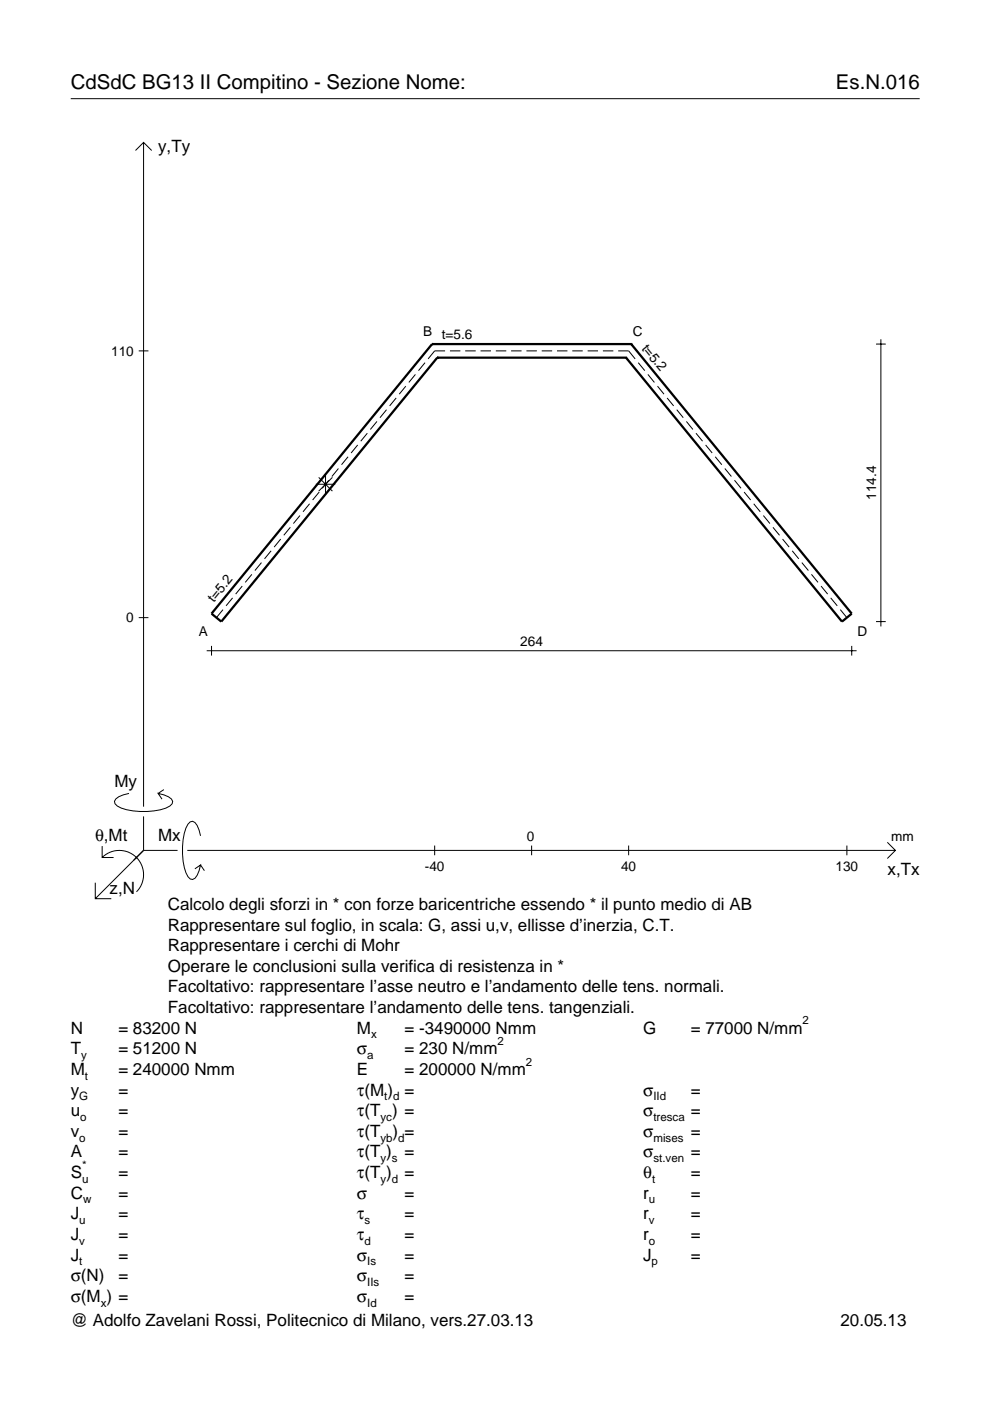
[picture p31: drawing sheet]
<svg xmlns="http://www.w3.org/2000/svg" width="210mm" height="297mm" viewBox="0 0 210 297" stroke-linecap="round" stroke-linejoin="round" font-family="sans-serif">
<defs><g id="words">
<g font-size="4.3">
<text x="15" y="18.9">CdSdC BG13 II Compitino - Sezione Nome:</text>
<text x="177.2" y="18.9">Es.N.016</text>
</g>
<g font-size="3.6">
<text x="33.5" y="32.3">y,Ty</text>
<text x="24.3" y="166.9">My</text>
<text x="20.1" y="178.2">θ,Mt</text>
<text x="33.5" y="178.2">Mx</text>
<text x="188.2" y="185.5">x,Tx</text>
<text x="23.2" y="189.6">z,N</text>
<text x="35.6" y="192.9">Calcolo degli sforzi in * con forze baricentriche essendo * il punto medio di AB</text>
<text x="35.6" y="197.3">Rappresentare sul foglio, in scala: G, assi u,v, ellisse d’inerzia, C.T.</text>
<text x="35.6" y="201.7">Rappresentare i cerchi di Mohr</text>
<text x="35.6" y="206">Operare le conclusioni sulla verifica di resistenza in *</text>
<text x="35.6" y="210.4">Facoltativo: rappresentare l’asse neutro e l’andamento delle tens. normali.</text>
<text x="35.6" y="214.8">Facoltativo: rappresentare l’andamento delle tens. tangenziali.</text>
<text x="15" y="219.2">N</text>
<text x="25.1" y="219.2">= 83200 N</text>
<text x="75.7" y="219.2">M</text>
<text x="85.8" y="219.2">= -3490000 Nmm</text>
<text x="136.4" y="219.2">G</text>
<text x="146.5" y="219.2">= 77000 N/mm</text>
<text x="15" y="227.9">M</text>
<text x="15" y="223.5">T</text>
<text x="25.1" y="227.9">= 240000 Nmm</text>
<text x="25.1" y="223.5">= 51200 N</text>
<text x="75.7" y="223.5">σ</text>
<text x="75.7" y="227.9">E</text>
<text x="85.8" y="223.5">= 230 N/mm</text>
<text x="85.8" y="227.9">= 200000 N/mm</text>
<text x="15" y="232.3">y</text>
<text x="25.1" y="232.3">=</text>
<text x="75.7" y="232.3">τ(M ) =</text>
<text x="136.4" y="232.3">σ</text>
<text x="146.5" y="232.3">=</text>
<text x="15" y="236.7">u</text>
<text x="25.1" y="236.7">=</text>
<text x="75.7" y="236.7">τ(T ) =</text>
<text x="136.4" y="236.7">σ</text>
<text x="146.5" y="236.7">=</text>
<text x="15" y="245.4">A</text>
<text x="15" y="241">v</text>
<text x="25.1" y="241">=</text>
<text x="25.1" y="245.4">=</text>
<text x="75.7" y="245.4">τ(T )</text>
<text x="75.7" y="241">τ(T</text>
<text x="83.3" y="241">) =</text>
<text x="85.8" y="245.4">=</text>
<text x="136.4" y="241">σ</text>
<text x="136.4" y="245.4">σ</text>
<text x="146.5" y="241">=</text>
<text x="146.5" y="245.4">=</text>
<text x="15" y="249.8">S</text>
<text x="25.1" y="249.8">=</text>
<text x="75.7" y="249.8">τ(T )</text>
<text x="85.8" y="249.8">=</text>
<text x="136.4" y="249.8">θ</text>
<text x="146.5" y="249.8">=</text>
<text x="15" y="254.2">C</text>
<text x="25.1" y="254.2">=</text>
<text x="75.7" y="254.2">σ</text>
<text x="85.8" y="254.2">=</text>
<text x="136.4" y="254.2">r</text>
<text x="146.5" y="254.2">=</text>
<text x="15" y="262.9">J</text>
<text x="15" y="258.5">J</text>
<text x="25.1" y="262.9">=</text>
<text x="25.1" y="258.5">=</text>
<text x="75.7" y="262.9">τ</text>
<text x="75.7" y="258.5">τ</text>
<text x="85.8" y="258.5">=</text>
<text x="85.8" y="262.9">=</text>
<text x="136.4" y="262.9">r</text>
<text x="136.4" y="258.5">r</text>
<text x="146.5" y="262.9">=</text>
<text x="146.5" y="258.5">=</text>
<text x="15" y="267.3">J</text>
<text x="25.1" y="267.3">=</text>
<text x="75.7" y="267.3">σ</text>
<text x="85.8" y="267.3">=</text>
<text x="136.4" y="267.3">J</text>
<text x="146.5" y="267.3">=</text>
<text x="15" y="271.7">σ(N)</text>
<text x="25.1" y="271.7">=</text>
<text x="75.7" y="271.7">σ</text>
<text x="85.8" y="271.7">=</text>
<text x="15" y="276">σ(M ) =</text>
<text x="15" y="281.2">@ Adolfo Zavelani Rossi, Politecnico di Milano, vers.27.03.13</text>
<text x="75.7" y="276">σ</text>
<text x="85.8" y="276">=</text>
<text x="178.2" y="281.2">20.05.13</text>
</g>
<g font-size="2.9">
<text x="89.7" y="71.3">B t=5.6</text>
<text x="134.2" y="71.3">C</text>
<text x="23.6" y="75.4">110</text>
<text x="135.9" y="73.9" transform="rotate(51 135.9 73.9)">t=5.2</text>
<text x="185.7" y="106" transform="rotate(-90 185.7 106)">114.4</text>
<text x="26.8" y="132">0</text>
<text x="45.4" y="127.9" transform="rotate(-51 45.4 127.9)">t=5.2</text>
<text x="42.2" y="134.8">A</text>
<text x="110.3" y="136.9">264</text>
<text x="181.8" y="134.8">D</text>
<text x="111.7" y="178.2">0</text>
<text x="189" y="178.2">mm</text>
<text x="90.1" y="184.7">-40</text>
<text x="131.7" y="184.7">40</text>
<text x="177.2" y="184.7">130</text>
</g>
<g font-size="2.4">
<text x="78.7" y="220.2">x</text>
<text x="105.5" y="221.5">2</text>
<text x="170.2" y="217.2">2</text>
<text x="17.2" y="224.5">y</text>
<text x="77.9" y="224.5">a</text>
<text x="111.5" y="225.9">2</text>
<text x="16.8" y="233.3">G</text>
<text x="18" y="228.9">t</text>
<text x="81.5" y="233.3">t d</text>
<text x="138.5" y="233.3">IId</text>
<text x="17" y="237.7">o</text>
<text x="80.7" y="237.7">yc</text>
<text x="138.5" y="237.7">tresca</text>
<text x="16.8" y="242">o</text>
<text x="80.7" y="242">yb d</text>
<text x="138.5" y="242">mises</text>
<text x="17.4" y="250.8">u</text>
<text x="17.4" y="247.8">*</text>
<text x="80.7" y="250.8">y d</text>
<text x="80.7" y="246.4">y s</text>
<text x="138.2" y="250.8">t</text>
<text x="138.5" y="246.4">st.ven</text>
<text x="17.6" y="255.2">w</text>
<text x="137.6" y="255.2">u</text>
<text x="16.8" y="263.9">v</text>
<text x="16.8" y="259.5">u</text>
<text x="77.3" y="263.9">d</text>
<text x="77.3" y="259.5">s</text>
<text x="137.6" y="263.9">o</text>
<text x="137.6" y="259.5">v</text>
<text x="16.8" y="268.3">t</text>
<text x="77.9" y="268.3">Is</text>
<text x="138.2" y="268.3">p</text>
<text x="77.9" y="272.7">IIs</text>
<text x="21.4" y="277">x</text>
<text x="77.9" y="277">Id</text>
</g>
</g></defs>
<g fill="none" stroke="#000" stroke-width=".21">
<path d="M15 20.9h180M28.7 31.9l1.7-1.7 1.8 1.7M30.4 30.2v140.8M29.4 74.4h2.1M88.1 79.4l-1.4 1.7M90.1 76.9l-1.4 1.7M94.4 74.4h-2.2l-1.4 1.7M95.4 74.4h2.2M98.6 74.4h2.3M101.9 74.4h2.2M105.1 74.4h2.2M108.4 74.4h2.2"/>
<path d="M111.6 74.4h2.2M114.9 74.4h2.2M118.1 74.4h2.2M121.3 74.4h2.3M124.6 74.4h2.2M127.8 74.4h2.2M131.1 74.4h2.2l1.4 1.7M135.3 76.9l1.4 1.7M137.4 79.4l1.3 1.7M185.7 73h2.1M186.8 71.9v60.9M71.8 99.3l-1.4 1.7"/>
<path d="M73.8 96.8l-1.4 1.7M75.8 94.3l-1.4 1.7M77.9 91.9l-1.4 1.6M79.9 89.4l-1.4 1.7M82 86.9l-1.4 1.7M84 84.4l-1.4 1.7M86 81.9l-1.4 1.7M139.4 81.9l1.4 1.7M141.4 84.4l1.4 1.7M143.5 86.9l1.4 1.7M145.5 89.4l1.4 1.7M147.6 91.9l1.4 1.6"/>
<path d="M149.6 94.3l1.4 1.7M151.6 96.8l1.4 1.7M153.7 99.3l1.4 1.7M55.4 119.3l-1.4 1.7M57.5 116.8l-1.4 1.7M59.5 114.3l-1.4 1.7M61.6 111.8l-1.4 1.7M63.6 109.3l-1.4 1.7M65.6 106.8l-1.4 1.7M67 102.7h4.1M67.6 101.2l2.9 2.9M67.7 104.3l-1.4 1.7"/>
<path d="M69 100.6v4.1M69.7 101.8l-1.4 1.7M70.5 101.2l-2.9 2.9M155.7 101.8l1.4 1.7M157.8 104.3l1.4 1.7M159.8 106.8l1.4 1.7M161.8 109.3l1.4 1.7M163.9 111.8l1.4 1.7M165.9 114.3l1.4 1.7M168 116.8l1.4 1.7M170 119.3l1.4 1.7M29.4 131h2.1"/>
<path d="M43.8 138h137.8M44.8 136.9v2.1M47.3 129.3l-1.4 1.7M49.3 126.8l-1.4 1.7M51.4 124.3l-1.4 1.7M53.4 121.8l-1.4 1.7M172 121.8l1.4 1.7M174.1 124.3l1.4 1.7M176.1 126.8l1.4 1.7M178.2 129.3l1.4 1.7M180.6 136.9v2.1M185.7 131.8h2.1"/>
<path d="M21.7 179.4v2.4h2.4M27.3 168.2a3.6 3.6 0 0 0-3 1.7l.1 .5a5.6 5.6 0 0 0 3.8 1.5 13.4 13.4 0 0 0 7.8-1l.5-.5 .1-.5a3.6 3.6 0 0 0-3.1-1.7l.8 1.2M30.4 173.1v7.2M34.7 167.4l-1.2 .8M42.5 177.2a3.6 3.6 0 0 0-1.7-3.1l-.5 .2a5.7 5.7 0 0 0-1.5 3.7 13.3 13.3 0 0 0 1 7.9l.5 .5 .5 .1a3.6 3.6 0 0 0 1.7-3.1l-1.2 .8M92.2 179.3v2M112.7 179.3v2M133.3 179.3v2M179.6 179.3v2M188.1 178.6l1.7 1.7-1.7 1.7M20.2 187.2v3.3h3.4M21.7 181.8a5.1 5.1 0 0 1 7.2 0 5.1 5.1 0 0 1 0 7.3"/>
<path d="M30.4 180.3l-10.2 10.2M30.4 180.3h7.2M39.7 180.3h150.1M42.5 183.4l.8 1.2"/>
</g>
<path d="M91.6 73h.1M91.6 73l-46.8 57.1 2.1 1.7 45.8-56M91.6 73h42.2M92.7 75.8h.1M92.7 75.8h40M132.7 75.8h.1M133.8 73h.1M133.8 73l46.8 57.1-2.1 1.7-45.8-56" fill="none" stroke="#000" stroke-width=".48"/>
<use href="#words"/>
</svg>
